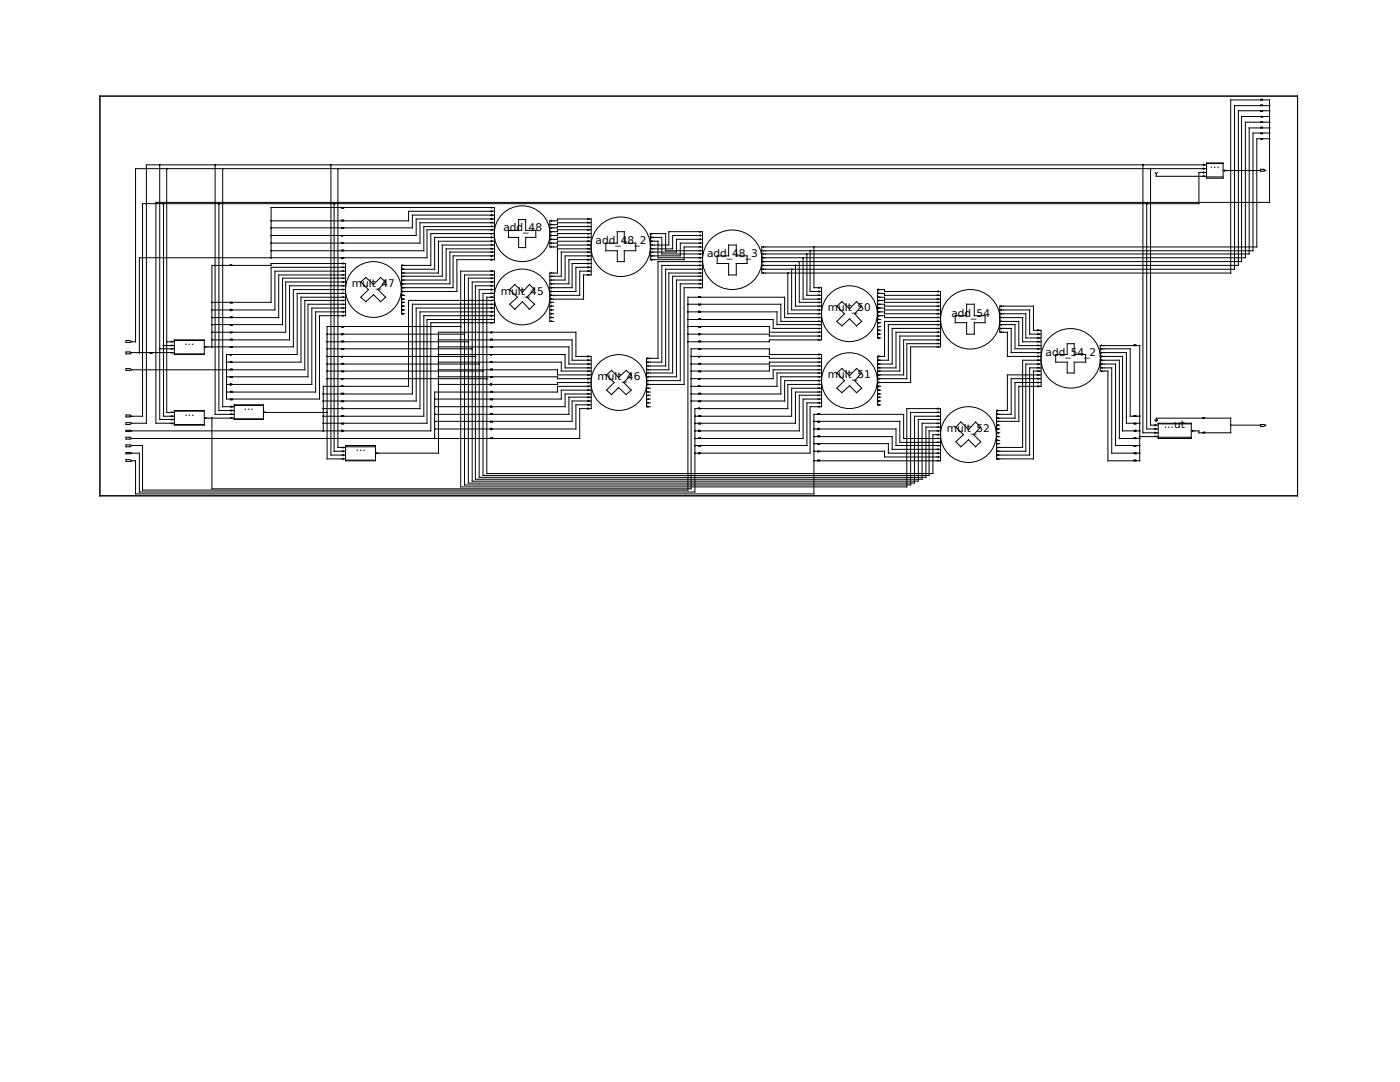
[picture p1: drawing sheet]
<svg xmlns="http://www.w3.org/2000/svg" width="279mm" height="216mm" viewBox="0 0 279 216" stroke-linecap="round" stroke-linejoin="round" font-family="sans-serif">
<defs><g id="words">
<g font-size="2.1">
<text x="241.4" y="33.5">...</text>
<text x="100.5" y="46.1">add_48</text>
<text x="118.9" y="48.8">add_48_2</text>
<text x="141.1" y="51.3">add_48_3</text>
<text x="70.2" y="57.3">mult_47</text>
<text x="99.9" y="58.8">mult_45</text>
<text x="165.2" y="62.1">mult_50</text>
<text x="189.9" y="63.2">add_54</text>
<text x="36.8" y="68.8">...</text>
<text x="208.7" y="71">add_54_2</text>
<text x="119.3" y="75.8">mult_46</text>
<text x="165.2" y="75.4">mult_51</text>
<text x="36.8" y="82.9">...</text>
<text x="48.6" y="81.8">...</text>
<text x="71" y="89.9">...</text>
<text x="189" y="86.2">mult_52</text>
<text x="232.3" y="85.5">...ut</text>
</g>
</g></defs>
<g fill="none" stroke="#000" stroke-width=".2">
<path d="M19.9 19.2h239.1v79.7h-239.1zM251.7 19.9v-.1h.3v.1M31.9 32.9v50.8h2.9M33.3 33.7v48.6h1.5M42.9 32.9v49.8h3.8M44.5 33.7v47.5h2.2M66 32.9v57.9h3M67.4 33.7v55.6h1.6M228.1 32.9v53.5h3M229.6 33.7v51.1h1.5M230.5 34.4l.3 .3M230.8 34.7v.5h10"/>
<path d="M231 34.4l-.2 .3M240.2 32.8l.2 .1-.2 .1M240.2 33.5l.2 .2-.2 .1M240.2 34.3l.2 .1-.2 .1M240.2 35.1l.2 .1M240.8 32.9h-211.6v51.6h-2.9M240.8 34.4h-1.5v6.2h-210.9v42.5h-2.1M240.8 33.7h-213.7v34.5h-.8M240.8 32.5h3.3v3.1h-3.3zM240.8 32.6h3.3M240.8 35.3h3.3M244.1 34h7.5"/>
<path d="M244.3 33.9l.2 .1-.2 .2M251.6 21.1v-.1h.4v.1M251.6 22.1v.1h.4v-.1M251.6 25.5v-.1h.4v.1M251.6 26.5v.2h.4v-.2M251.6 33.8h.6l.4 .2-1 .2zM251.7 23.2v.2h.3v-.2M251.7 24.4v-.1h.3v.1M251.7 27.7v.1h.3v-.1M253.4 23.2h-5.6v29h-95.8M253.4 26.5h-3.3v23.5h-98.1M253.4 27.7h-2.6v21.6h-98.8v5.2h93.6v-34.6h7.8v20.5h-222.3v44.1h3.7"/>
<path d="M253.4 22.1h-6.3v30.9h-95.1M253.4 24.4h-4.9v27h-96.5M253.4 21.1h-7v32.6h-94.4M253.4 25.5h-4.1v25.2h-97.3M32.6 40.6v42.5h2.2M43.7 40.6v41.3h3M46 53v-.2l.2 .2M54.1 51.4v-10h44.6v10.4h-7.5v6.4h-11.1M66.7 40.6v49.4h2.3M68.2 41.4v.1h.4v-.1M68.2 44.1v-.2h.4v.2M68.2 45.5v.1h.4v-.1"/>
<path d="M68.2 47v.1l.3-.1M68.2 48.5v-.1l.3 .1M68.2 50v-.1h.4v.1M68.2 51.4v.2h.4v-.2M68.5 52.5l.1 .1-.1 .1M68.5 53.2l.1 .1-.1 .2M68.5 54l.1 .1M68.5 54.7l.1 .2M68.5 56.1l.1 .2-.1 .1M68.5 56.9l.1 .1-.1 .2M68.5 57.7l.1 .1-.1 .1M68.5 58.4l.1 .1"/>
<path d="M68.5 59.2l.1 .1M68.6 55.5l-.1 .1M68.6 59.9l-.1 .2M69 54.9h-13.4v8.5h-13.3M69 58.5h-9.7v12.2h-14.1v8.9h18.6v-16.6h5.2v-10.4h-14.9v.4h-11.8v16.2M69 59.3h-8.9v13h-14.9M69 53.3h-14.9v7h-11.8M69 59.9h-8.2v13.9h-34.5M69 57.8h-10.5v11.4h-17.7M69 57h-11.2v10.8h-15.5M69 56.3h-12v10h-14.7M69 55.5h-12.6v9.3h-14.1"/>
<path d="M69 54.1h-14.1v7.7h-8.7M72 56.3l1-.9 1.5 1.4 1.4-1.4 1.1 .9-1.6 1.5 1.6 1.5-1.1 .9-1.4-1.4-1.5 1.4-1-.9 1.5-1.5zM80.1 58.9h.7M80.1 59.7h.7M80.3 52.8l.2 .2-.2 .1M80.3 53.6l.2 .1M80.3 54.4l.2 .1M80.3 56.5l.2 .1-.2 .2M80.3 57.3l.2 .1-.2 .1M80.3 58l.2 .2-.2 .1M80.3 58.8l.2 .1M80.3 59.6l.2 .1"/>
<path d="M80.5 55.1l-.2 .1M80.5 55.9l-.2 .1M98 42l.3 .2-.3 .1M98 42.8l.3 .1-.3 .2M98 43.6l.3 .1-.3 .1M98 44.3l.3 .1M98 45.1l.3 .1M98 54l.3 .1M98 54.7l.3 .2M98 56.1l.3 .2-.3 .1M98 56.9l.3 .1-.3 .2M98 57.7l.3 .1-.3 .1"/>
<path d="M98 58.4l.3 .1M98 59.2l.3 .1M98 47.2l.3 .2-.3 .1M98 48l.3 .1-.3 .2M98 48.8l.3 .1M98 49.5l.3 .2M98 51.7l.3 .1-.3 .1M98.3 55.5l-.3 .1M98.3 59.9l-.3 .2M98.3 41.4l-.3 .1M98.3 45.8l-.3 .2M98.3 46.6l-.3 .1"/>
<path d="M98.3 50.3l-.3 .1M98.3 51.1l-.3 .1M98.7 44.4h-14.9v4.1h-29.7M98.7 45.2h-14.1v4.8h-30.5M98.7 48.9h-10.4v6.2h-8.2M98.7 54.9h-6v41.9h89v-14.5h6M98.7 51.1h-8.3v6.3h-10.3M98.7 47.4h-12v6.3h-6.6M98.7 46.6h-12.7v6.4h-5.9v9.6h.7M98.7 58.5h-2.3v36.4h89v-8.9h2.3M98.7 57h-3.8v38.6h89.1v-11.1h3.7M98.7 55.5h-5.2v40.9h89v-13.3h5.2"/>
<path d="M98.7 59.9h-17.2v17.2h-17v8.9M98.7 59.3h-1.5v35.2h89v-7.8h1.5M98.7 45.8h-13.5v5.6h-57.4v19M98.7 43.7h-15.6v3.3h-29M98.7 42.9h-16.4v2.6h-28.2M98.7 42.2h-17.2v1.9h-27.4M98.7 56.3h-4.5v39.7h89.1v-12.3h4.4M98.7 48.1h-11.2v6.4h-7.4M98.7 49.7h-9.7v6.2h-8.9M98.7 50.3h-8.9v6.3h-9.7M98.7 57.8h-3.1v37.5h89.2v-10.1h2.9M101.7 57.8l1-1 1.6 1.5 1.4-1.5 1 1-1.5 1.5 1.5 1.4-1 1-1.4-1.5-1.6 1.5-1-1 1.6-1.4z"/>
<path d="M103.5 43.8h1.4v2.2h2v1.4h-2v2h-1.4v-2h-2v-1.4h2zM110 54.4l.1 .1M110 56.5l.1 .1-.1 .2M110 57.3l.1 .1-.1 .1M110 58l.1 .2-.1 .1M110 58.8l.1 .1M110 59.6l.1 .1M110 43.9l.1 .2-.1 .1M110 44.7l.1 .1M110 46.9l.1 .1-.1 .1M110 47.6l.1 .2-.1 .1M110 48.4l.1 .1-.1 .1"/>
<path d="M110 49.1l.1 .2M110.1 55.1l-.1 .1M110.1 55.9l-.1 .1M110.1 45.5l-.1 .1M110.1 46.2l-.1 .2M117.3 43.6l.3 .1-.3 .1M117.3 44.3l.3 .1M117.3 45.1l.3 .1M117.3 47.2l.3 .2-.3 .1M117.3 48l.3 .1-.3 .2M117.3 48.8l.3 .1M117.3 49.5l.3 .2"/>
<path d="M117.3 51.7l.3 .1-.3 .1M117.3 52.5l.3 .1-.3 .1M117.3 53.2l.3 .1-.3 .2M117.3 54l.3 .1M117.3 54.7l.3 .2M117.6 45.8l-.3 .2M117.6 46.6l-.3 .1M117.6 50.3l-.3 .1M117.6 51.1l-.3 .1M118 48.9h-6.7v.4h-1.6v-5.2h1.6v-.4h6.7v11.2h-1.5v4.8h-6.8M118 45.8h-6.7v.4h-1.6M118 48.1h-6.7v.4h-1.6"/>
<path d="M118 51.1h-5.2v4.8h-3.1M118 52.6h-3.8v4.8h-4.5M118 49.7h-6.7v4.8h-1.6v9.6h.8M118 47.4h-6.7v.4h-1.6M118 46.6h-6.7v.4h-1.6M118 45.2h-6.7v.3h-1.6M118 44.4h-6.7v.4h-1.6M118 50.3h-6v4.8h-2.3M118 51.8h-4.5v4.8h-3.8M118 53.3h-3.1v4.9h-5.2M118 54.1h-2.3v4.8h-6M123.2 46.2h1.4v2.3h2.3v1.5h-2.3v2.2h-1.4v-2.2h-2.3v-1.5h2.3z"/>
<path d="M129.8 48.9h3.7v-2.7h6.7v11.2h-3.7v19.3h-7.5M129.8 47.4h2.3v3.3h8.1M129.8 48.1h1.5v3.3h8.9M130 47.2l.2 .2-.2 .1M130 48l.2 .1-.2 .2M130 48.8l.2 .1M130 49.5l.2 .2M130 51.7l.2 .1-.2 .1M130.2 46.6l-.2 .1M130.2 50.3l-.2 .1M130.2 51.1l-.2 .1M139.4 59.3v-.1h.4v.1"/>
<path d="M139.7 46.9l.1 .1-.1 .1M139.7 47.6l.1 .2-.1 .1M139.7 48.4l.1 .1-.1 .1M139.7 49.1l.1 .2M139.7 49.9l.1 .1M139.7 51.3l.1 .1-.1 .2M139.7 52.1l.1 .1-.1 .1M139.7 52.8l.1 .2-.1 .1M139.7 53.6l.1 .1M139.7 54.4l.1 .1M139.7 56.5l.1 .1-.1 .2M139.7 57.3l.1 .1-.1 .1"/>
<path d="M139.8 46.2l-.1 .2M139.8 50.7l-.1 .1M139.8 55.1l-.1 .1M139.8 55.9l-.1 .1M140.2 49.3h-3.7v2.5h-6.7v-5.2h3v3.4h7.4M140.2 52.2h-8.9v19.3h-2.3v9.7h.8M140.2 48.5h-4.4v2.6h-6M140.2 55.1h-6v19.3h-5.2M140.2 53h-8.1v19.3h-3.1M140.2 47h-6v2.7h-4.4M140.2 54.5h-6.7v19.3h-4.5M140.2 55.9h-5.2v19.3h-6"/>
<path d="M140.2 47.8h-5.2v2.5h-5.2M140.2 53.7h-7.4v19.3h-3.8M140.2 56.6h-4.4v19.3h-6.8M143.1 51.1h2.3v-2.2h1.5v2.2h2.2v1.5h-2.2v2.3h-1.5v-2.3h-2.3zM152.3 49.1l.1 .2M152.3 49.9l.1 .1M152.3 51.3l.1 .1-.1 .2M152.3 52.1l.1 .1-.1 .1M152.3 52.8l.1 .2-.1 .1M152.3 53.6l.1 .1M152.3 54.4l.1 .1M152.4 50.7l-.1 .1"/>
<path d="M157.2 54.5v8.1h6.8M158 53.7v8.1h6M158.8 53v8.1h5.2M159.5 52.2v8.1h4.5M160.3 51.4v8.3h3.7M161 50.7v8.2h3M161.7 50v8.2h2.3M162.4 49.3v8.1h1.6v10.4h-10.5v.4h-16.2M163.4 58l.2 .2-.2 .1M163.4 57.3l.2 .1-.2 .1M163.4 58.8l.2 .1M163.4 59.6l.2 .1"/>
<path d="M175.1 59.9h1.4v.4h11.2M175.1 59.3h1.4v.4h11.2M175.1 58.5h1.4v.4h11.2M175.3 57.7l.2 .1-.2 .1M175.3 58.4l.2 .1M175.3 59.2l.2 .1M175.5 59.9l-.2 .2M187.2 58l.1 .2-.1 .1M187.2 58.8l.1 .1M187.2 59.6l.1 .1M228.9 40.6v45h2.2M25.1 67.9h.8l.4 .3-1.2 .1z"/>
<path d="M25.1 70.2l1.2 .2-.4 .2h-.8zM25.1 73.5h.8l.4 .3-1.2 .1zM26.3 70.4h8.5M30 70.4v.1h.4v-.1M31.9 69.6h2.9M32.6 69h2.2M33.3 68.2h1.5M34.3 68.1l.1 .1M34.3 68.8l.1 .2M34.4 69.6l-.1 .1M34.4 70.4l-.1 .1M34.8 67.8h6v2.9h-6z"/>
<path d="M34.8 67.9h6M34.8 70.6h6M41.1 69.2l-.2 .1M42.3 61.8h3.7M45.2 76.7h.8M46 60.3v.2h.4v-.2M46 61.7l.2 .1-.2 .2zM46 63.4v-.2h.4v.2M46 64.8v.1h.4v-.1M46 66.3v.1l.2-.1M46 67.8v-.1h.4v.1M46 69.2v.1h.4v-.1"/>
<path d="M46 70.7v.2l.2-.2M46 72.3v-.2l.2 .2M46 73.8v-.1h.4v.1M46 75.2v.1h.4v-.1M46 76.6l.2 .1-.2 .1zM46 78.2v-.1h.4v.1M46 79.6v.2h.4v-.2M65.3 66.7h2.9M65.3 75.6h31.9M65.3 74h31.1M65.3 72.6h30.3M65.3 71.1h29.6"/>
<path d="M65.3 69.6h28.9M65.3 68.2h28.2M68.2 65.2v.1h.4v-.1M68.2 66.5l.3 .2-.2 .1h-.1zM68.2 68.2v-.1h.4v.1M68.2 69.6v.1h.4v-.1M68.2 71.1v.1l.3-.1M68.2 72.6v-.1h.4v.1M68.2 74v.2h.4v-.2M68.2 75.6v.1l.3-.1M68.2 77.1v-.1l.3 .1M68.2 78.6v-.1h.4v.1"/>
<path d="M68.5 66.7h24.2M68.5 61.3l.1 .2-.1 .1M68.5 62.1l.1 .1-.1 .2M68.5 62.9l.1 .1-.1 .1M68.6 60.7l-.1 .1M69 60.7h-7.5v14.5h-16.3M69 62.2h-6v16h-17.8M69 61.5h-6.8v15.2h-16M80.1 60.3h.7M80.1 61.8h.7M80.1 61.1h.7M80.3 61l.2 .1-.2 .1"/>
<path d="M80.3 61.7l.2 .1-.2 .2M80.3 62.5l.2 .1-.2 .1M80.5 60.3l-.2 .2M87.5 70.7h25.3v2.7h5.2M87.5 72.3h24.5v1.7h6M87.5 75.2h23.8v.4h6.7M87.5 69.2h26v3.4h4.5M87.5 73.8h23.8v1h6.7M87.5 76.7h10.4M87.5 67.8h26.7v4.1h3.8M91.9 65.2h-26.6v26.4h3.7M97.9 66.3v.1l.3-.1"/>
<path d="M97.9 67.8v-.1h.4v.1M97.9 69.2v.1h.4v-.1M97.9 70.7v.2l.3-.2M97.9 72.3v-.2l.3 .2M97.9 73.8v-.1h.4v.1M97.9 75.2v.1h.4v-.1M97.9 76.6l.3 .1-.3 .1zM97.9 78.2v-.1h.4v.1M97.9 79.6v.2h.4v-.2M98 61.3l.3 .2-.3 .1M98 62.1l.3 .1-.3 .2M98 62.9l.3 .1-.3 .1"/>
<path d="M98 63.6l.3 .2M98.3 60.7l-.3 .1M98.3 64.4l-.3 .1M98.7 60.7h-16.4v17.9h-17.8M98.7 63h-14.1v20.1h-20.1M98.7 63.8h-13.5v20.7h-20.7M98.7 62.2h-14.9v19.3h-19.3M98.7 61.5h-15.6v18.5h-18.6M109.7 60.3h.8M109.7 63.4h.8M109.7 61.8h.8M109.7 61.1h.8"/>
<path d="M109.7 62.6h.8M110 64l.1 .1M110 61l.1 .1-.1 .1M110 61.7l.1 .1-.1 .2M110 62.5l.1 .1-.1 .1M110 63.2l.1 .2M110.1 60.3l-.1 .2M117.3 71l.3 .1-.3 .1M117.3 71.8l.3 .1-.3 .1M117.3 72.5l.3 .1-.3 .2M117.3 73.3l.3 .1M117.3 75.4l.3 .2-.3 .1"/>
<path d="M117.3 76.2l.3 .1-.3 .2M117.3 77l.3 .1-.3 .1M117.3 77.7l.3 .2M117.3 78.5l.3 .1M117.3 79.9l.3 .1-.3 .1M117.6 74l-.3 .2M117.6 74.8l-.3 .1M117.6 79.2l-.3 .2M118 78.6h-5.2v2.6h-14.6M118 77.1h-6.7v1.1h-24.6v9.3M118 79.2h-4.5v3.5h-26.8M118 77.9h-6v1.7h-25.3"/>
<path d="M118 76.3h-6.7v.4h-13.1M121 74.8l1-.9 1.4 1.4 1.6-1.4 1 .9-1.5 1.5 1.5 1.6-1 .8-1.6-1.4-1.4 1.4-1-.8 1.6-1.6zM129 79.6h.8M129 78.2h.8M129 77.5h.8M129 78.9h.8M129.3 75.8l.1 .1-.1 .2M129.3 71.4l.1 .1-.1 .1M129.3 72.1l.1 .2-.1 .1M129.3 72.9l.1 .1M129.3 73.7l.1 .1M129.3 76.6l.1 .1-.1 .1"/>
<path d="M129.3 77.3l.1 .2M129.3 78.1l.1 .1M129.4 74.4l-.1 .1M129.4 75.2l-.1 .1M129.4 78.9l-.1 .1M129.4 79.6l-.1 .2M137.3 60.7h18.5v3.4h8.2M137.3 66.7h2.1M137.3 65.2h16.2v1.1h10.5M137.3 63.8h17v1.7h9.7M137.3 62.2h2.1M137.9 71.1h15.6v.4h10.5"/>
<path d="M139.4 78.6v-.1h.4v.1M139.4 77.1v-.1l.3 .1M139.4 75.6v.1l.3-.1M139.4 74v.2h.4v-.2M139.4 72.6v-.1h.4v.1M139.4 71.1v.1l.3-.1M139.4 69.6v.1h.4v-.1M139.4 68.2v-.1h.4v.1M139.4 66.5l.3 .2-.3 .1zM139.4 65.2v.1h.4v-.1M139.4 60.7v.1h.4v-.1M139.4 62.1l.3 .1-.3 .2z"/>
<path d="M139.4 63.8v-.2h.4v.2M139.7 66.7h13.8v.4h10.5M139.7 62.2h15.4v2.6h8.9M163.4 63.2l.2 .2M163.4 64l.2 .1M163.4 70.6l.2 .1-.2 .2M163.4 71.4l.2 .1-.2 .1M163.4 72.1l.2 .2-.2 .1M163.4 72.9l.2 .1M163.4 73.7l.2 .1M163.4 75.8l.2 .1-.2 .2M163.4 76.6l.2 .1-.2 .1"/>
<path d="M163.4 77.3l.2 .2M163.4 78.1l.2 .1M163.4 61l.2 .1-.2 .1M163.4 61.7l.2 .1-.2 .2M163.4 62.5l.2 .1-.2 .1M163.4 66.2l.2 .1-.2 .1M163.4 66.9l.2 .2-.2 .1M163.4 67.7l.2 .1-.2 .1M163.6 74.4l-.2 .1M163.6 75.2l-.2 .1M163.6 78.9l-.2 .1M163.6 79.6l-.2 .2"/>
<path d="M163.6 60.3l-.2 .2M163.6 64.8l-.2 .1M163.6 65.5l-.2 .2M164 74.4h-8.9v2.7h-17.2M164 72.3h-10.5v.3h-15.6M164 76.7h-6.8v4.8h-18.5v16.7h-110.9v-7.8h-1.5M164 63.4h-7.4v-4.1h-19.3v38.5h-108.9v-8.9h-2.1M164 79.6h-3.7v7.9h-21.6M164 78.9h-4.5v7.1h-19.8M164 78.2h-5.2v6.3h-20.1M164 77.5h-6v5.6h-19.3M164 75.9h-7.4v4.1h-18.7"/>
<path d="M164 75.2h-8.2v3.4h-17.9M164 73.8h-9.7v1.8h-16.4M164 73h-10.5v1h-15.6M167 74.4l1-.9 1.5 1.4 1.4-1.4 1.1 .9-1.4 1.5 1.4 1.6-1.1 .9-1.4-1.4-1.5 1.4-1-.9 1.5-1.6zM167 61.1l1-.9 1.5 1.4 1.4-1.4 1.1 .9-1.4 1.5 1.4 1.5-1.1 .9-1.4-1.4-1.5 1.4-1-.9 1.5-1.5zM175.1 60.7h1.4v.4h11.2M175.1 66.7h.7M175.1 63h1.4v.4h11.2M175.1 64.4h.7M175.1 78.6h.7M175.1 77.1h.7M175.1 65.2h.7"/>
<path d="M175.1 63.8h.7M175.1 62.2h1.4v.4h11.2M175.1 61.5h1.4v.3h11.2M175.1 77.9h.7M175.1 79.2h.7M175.1 65.9h.7M175.3 72.5l.2 .1-.2 .2M175.3 76.2l.2 .1-.2 .2M175.3 78.5l.2 .1M175.3 71l.2 .1-.2 .1M175.3 71.8l.2 .1-.2 .1M175.3 73.3l.2 .1"/>
<path d="M175.3 75.4l.2 .2-.2 .1M175.3 77l.2 .1-.2 .1M175.3 77.7l.2 .2M175.3 79.9l.2 .1-.2 .1M175.3 61.3l.2 .2-.2 .1M175.3 62.1l.2 .1-.2 .2M175.3 62.9l.2 .1-.2 .1M175.3 63.6l.2 .2M175.3 65.8l.2 .1-.2 .1M175.3 66.5l.2 .2-.2 .1M175.3 67.3l.2 .1-.2 .2M175.5 74l-.2 .2"/>
<path d="M175.5 74.8l-.2 .1M175.5 79.2l-.2 .2M175.5 60.7l-.2 .1M175.5 64.4l-.2 .1M175.5 65.2l-.2 .1M175.8 67.4h-.7v-9.6h1.4v.4h11.2v11h-6v7.1h-6.6M187.2 61l.1 .1-.1 .1M187.2 61.7l.1 .1-.1 .2M187.2 62.5l.1 .1-.1 .1M187.2 63.2l.1 .2M187.2 64l.1 .1M187.2 66.2l.1 .1-.1 .1"/>
<path d="M187.2 66.9l.1 .2-.1 .1M187.2 67.7l.1 .1-.1 .1M187.2 68.5l.1 .1M187.3 60.3l-.1 .2M187.3 64.8l-.1 .1M187.3 65.5l-.1 .2M187.3 69.2l-.1 .1M187.7 64.1h-11.2v7h-1.4v9.7h.7M187.7 68.6h-6.7v7h-5.9M187.7 67.1h-8.1v6.9h-4.5M187.7 65.5h-9.6v7.1h-3M187.7 67.8h-7.4v7h-5.2"/>
<path d="M187.7 66.3h-8.9v7.1h-3.7M187.7 64.8h-10.4v7.1h-2.2M192.9 60.7h1.5v2.3h2.2v1.4h-2.2v2.3h-1.5v-2.3h-2.3v-1.4h2.3zM199.5 61.8h6v4.9h2.3M199.5 64.1h3.8v4.9h4.5M199.5 64.8h3.1v4.8h5.2M199.5 63.4h4.6v4.8h3.7M199.5 65.5h2.3v4.9h6M199.5 62.6h5.2v4.8h3.1M199.8 61l.1 .1-.1 .1M199.8 61.7l.1 .1-.1 .2M199.8 62.5l.1 .1-.1 .1"/>
<path d="M199.8 63.2l.1 .2M199.8 64l.1 .1M199.8 66.2l.1 .1-.1 .1M199.9 65.5l-.1 .2M199.9 64.8l-.1 .1M207.1 65.8l.3 .1-.3 .1M207.1 66.5l.3 .2-.3 .1M207.1 67.3l.3 .1-.3 .2M207.1 68.1l.3 .1M207.1 68.8l.3 .2M207.1 71l.3 .1-.3 .1M207.1 71.8l.3 .1-.3 .1"/>
<path d="M207.1 72.5l.3 .1-.3 .2M207.1 73.3l.3 .1M207.1 75.4l.3 .2-.3 .1M207.1 76.2l.3 .1-.3 .2M207.1 77l.3 .1-.3 .1M207.4 69.6l-.3 .1M207.4 70.4l-.3 .1M207.4 74l-.3 .2M207.4 74.8l-.3 .1M207.8 74h-1.6v17.6h-7.3v-9.7h2.1v-7.1h6.8M207.8 71.1h-6.8v-4.8h-1.5v-5.2h6.7v4.8h1.6v11.2h-4.5v7h-4.4M207.8 76.3h-5.2v7.1h-3.7"/>
<path d="M207.8 75.6h-6v7.1h-2.9M207.8 72.6h-3.1v17.4h-5.8M207.8 73.4h-2.3v17.4h-6.6M207.8 71.9h-3.7v17.4h-5.2M210.7 70.7h2.3v-2.1h1.4v2.1h2.3v1.6h-2.3v2.1h-1.4v-2.1h-2.3zM219.6 69h7.9v22.9h-6.4v-17.9h-1.5zM219.6 73.4h2.3v17h4.5M219.6 72.6h3v16.3h4.9M219.6 71.9h3.8v15.6h4.1M219.6 71.1h4.4v14.9h2.4M219.6 70.4h5.2v14.1h2.7M219.6 69.6h6v13.5h1.9"/>
<path d="M219.8 68.8l.2 .2M219.8 71l.2 .1-.2 .1M219.8 71.8l.2 .1-.2 .1M219.8 72.5l.2 .1-.2 .2M219.8 73.3l.2 .1M220 69.6l-.2 .1M220 70.4l-.2 .1M220 74l-.2 .2M226.3 69v-.2h.4v.2M25.1 90.3l1.2 .1-1.2 .2zM25.1 85.9l1.2 .1-1.2 .1zM25.1 84.3l1.2 .2-.4 .2h-.8z"/>
<path d="M25.1 88.8l1.2 .1-.4 .3h-.8zM25.1 87.2h.8l.4 .3-1.2 .1zM25.1 82.8h.8l.4 .3-1.2 .1zM25.1 91.7h.8l.4 .2-1.2 .2zM26.3 87.5h89.4v-6h2.3v-10.4h-3.1v-4.8h-27.4v24.1h-12.6M26.3 86h41.9M34.3 82.2l.1 .1M34.3 82.9l.1 .2M34.4 83.7l-.1 .1M34.4 84.5l-.1 .1M34.8 81.9h6v2.9h-6zM34.8 82h6"/>
<path d="M34.8 84.7h6M40.8 83.4h5.9M40.9 83.3l.2 .1M42.3 83.4v14.1h95.6v-27.9h15.6v1.1h10.5v10.5h-2.3v9.2h-22M46.1 81l.3 .2-.3 .1M46.1 81.8l.3 .1-.3 .1M46.1 82.6l.3 .1M46.1 83.3l.3 .1M46.7 80.8h5.9v2.9h-5.9zM46.7 80.9h5.9M46.7 83.6h5.9M52.6 82.3h12.7"/>
<path d="M52.8 82.2l.2 .1M68.2 85.9l.3 .1-.2 .1h-.1zM68.2 84.5v.1h.4v-.1M68.2 83.1v-.2h.4v.2M68.2 80v.1h.4v-.1M68.2 81.5v-.1l.3 .1M68.5 86h17.5v-21.6h12.7v-10.3h-6.8v43.1h89.1v-15.7h6.7v10.4h-25.3M68.5 89.9l.1 .1-.1 .2M68.5 90.7l.1 .1-.1 .1M68.5 91.4l.1 .2-.1 .1M68.6 89.3l-.1 .1M69 88.9h5.9v3h-5.9z"/>
<path d="M69 91.8h5.9M69 89.2h5.9M75.1 90.3l.2 .1-.2 .2M86.7 85.6h11.2M86.7 81.2h11.2M97.9 87.5v-.1h.4v.1M97.9 81l.3 .2-.3 .1zM97.9 82.7v-.1h.4v.1M97.9 84.1v.1h.4v-.1M97.9 85.5l.3 .1-.3 .1zM117.3 80.6l.3 .2-.3 .1M117.3 81.4l.3 .1-.3 .2"/>
<path d="M118 80h-3.8v4.1h-27.5M118 80.8h-3.1v4.8h-16.7M129 80.4h.8M129.3 80.3l.1 .1-.1 .1M129.3 81l.1 .2-.1 .1M138.7 90.4h.7M138.7 86h.7M139.4 90.3l.3 .1-.3 .2zM139.4 88.9v.1h.4v-.1M139.4 87.5v-.1h.4v.1M139.4 85.9l.3 .1-.1 .1h-.2zM139.4 84.5v.1h.4v-.1"/>
<path d="M139.4 83.1v-.2h.4v.2M139.4 81.5v-.1l.3 .1M139.4 80v.1h.4v-.1M162.4 88.5h14.9v1.9h10.4M162.4 85.6h.8M162.4 84.1h17.2v4.2h8.1M162.4 90h14.1v1.2h11.2M162.4 87.1h15.7v2.6h9.6M163.2 91.9v-.1h.4v.1M163.2 85.5l.2 .1-.2 .1zM163.2 84.1v.1h.4v-.1M163.2 82.7v-.1h.4v.1"/>
<path d="M163.2 87.1v-.1h.4v.1M163.2 88.5v.1h.4v-.1M163.2 90v.2l.2-.2M163.4 85.6h15.4v3.3h8.9M163.4 80.3l.2 .1-.2 .1M163.4 81l.2 .2-.2 .1M164 80.4h-3v8.5h-22.3M175.1 80h.7M175.3 80.6l.2 .2-.2 .1M187.2 81.4l.1 .1-.1 .2M187.2 82.2l.1 .1M187.2 82.9l.1 .2"/>
<path d="M187.2 85.1l.1 .1-.1 .1M187.2 85.9l.1 .1-.1 .1M187.2 86.6l.1 .1-.1 .2M187.2 87.4l.1 .1M187.2 88.1l.1 .2M187.2 89.5l.1 .2-.1 .1M187.2 90.3l.1 .1-.1 .2M187.2 91.1l.1 .1-.1 .1M187.2 91.8l.1 .1M187.3 83.7l-.1 .1M187.3 84.5l-.1 .1M187.3 88.9l-.1 .1"/>
<path d="M187.7 87.5h-7.4v-4.8h-17.9v15.9h-135.3v-6.7h-.8M190.8 85.2l1-1 1.5 1.5 1.4-1.5 1 1-1.4 1.5 1.4 1.4-1 1.1-1.4-1.4-1.5 1.4-1-1.1 1.5-1.4zM198.9 86.4h.6M198.9 85.6h.6M198.9 88.5h.6M198.9 87.1h.6M198.9 84.8h.6M198.9 87.9h.6M199 90.7l.3 .1-.3 .1M199 91.4l.3 .2-.3 .1M199 81.8l.3 .1-.3 .1M199 82.6l.3 .1"/>
<path d="M199 83.3l.3 .1M199 84.7l.3 .1-.3 .2M199 85.5l.3 .1-.3 .1M199 86.2l.3 .2-.3 .1M199 87l.3 .1M199 87.8l.3 .1M199 89.9l.3 .1-.3 .2M199.3 84.1l-.3 .1M199.3 88.5l-.3 .1M199.3 89.3l-.3 .1M226.3 83.1v-.2h.4v.2M226.3 84.5v.1h.4v-.1"/>
<path d="M226.3 87.5v-.1h.4v.1M226.3 88.9v.1h.4v-.1M226.3 91.9v-.1h.4v.1M226.4 86l.3-.1v.2zM226.4 90.4l.3-.1v.3zM226.7 90.4h.8M226.7 86h.8M227.5 87.1h3.6M230.5 83.8h.5l-.2 .3zM230.5 84.7l.3 .1-.3 .2M230.5 85.5l.3 .1-.3 .1M230.5 86.2l.3 .2-.3 .1"/>
<path d="M230.5 87l.3 .1M230.8 83.8v-.4h14.8v3h-6.3v-.4h-1.6M231.1 84.5h6.6v3h-6.6zM231.1 84.6h6.6M231.1 87.2h6.6M238 85.9l.1 .1-.1 .1M240 83.4v-.1h.4v.1M240.2 86.4l.1-.2 .1 .2M245.6 84.8h6M251.6 84.7l1 .1-.4 .3h-.6z"/>
<circle cx="253.4" cy="22.1" r=".05"/>
<circle cx="253.4" cy="21" r=".05"/>
<circle cx="253.4" cy="27.7" r=".05"/>
<circle cx="253.4" cy="23.3" r=".05"/>
<circle cx="253.4" cy="24.4" r=".05"/>
<circle cx="253.4" cy="25.5" r=".05"/>
<circle cx="253.4" cy="26.6" r=".05"/>
<circle cx="54.1" cy="44" r=".05"/>
<circle cx="54.1" cy="51.5" r=".05"/>
<circle cx="54.1" cy="45.5" r=".05"/>
<circle cx="54.1" cy="47" r=".05"/>
<circle cx="54.1" cy="48.5" r=".05"/>
<circle cx="54.1" cy="50" r=".05"/>
<circle cx="74.5" cy="57.8" r="5.6"/>
<circle cx="104.2" cy="46.6" r="5.6"/>
<circle cx="104.2" cy="59.3" r="5.6"/>
<circle cx="123.9" cy="49.2" r="5.9"/>
<circle cx="146.1" cy="51.8" r="5.9"/>
<circle cx="27.8" cy="70.4" r=".05"/>
<circle cx="42.2" cy="61.9" r=".05"/>
<circle cx="42.2" cy="63.3" r=".05"/>
<circle cx="42.2" cy="69.3" r=".05"/>
<circle cx="42.2" cy="60.4" r=".05"/>
<circle cx="42.2" cy="66.3" r=".05"/>
<circle cx="42.2" cy="67.8" r=".05"/>
<circle cx="42.2" cy="64.8" r=".05"/>
<circle cx="45.2" cy="75.2" r=".05"/>
<circle cx="45.2" cy="72.2" r=".05"/>
<circle cx="45.2" cy="76.7" r=".05"/>
<circle cx="45.2" cy="73.7" r=".05"/>
<circle cx="45.2" cy="78.2" r=".05"/>
<circle cx="64.5" cy="78.6" r=".05"/>
<circle cx="65.2" cy="75.6" r=".05"/>
<circle cx="65.2" cy="69.6" r=".05"/>
<circle cx="65.2" cy="71.1" r=".05"/>
<circle cx="65.2" cy="72.6" r=".05"/>
<circle cx="65.2" cy="66.7" r=".05"/>
<circle cx="65.2" cy="74.1" r=".05"/>
<circle cx="65.2" cy="68.2" r=".05"/>
<circle cx="86.8" cy="79.7" r=".05"/>
<circle cx="87.5" cy="75.2" r=".05"/>
<circle cx="87.5" cy="67.8" r=".05"/>
<circle cx="87.5" cy="69.3" r=".05"/>
<circle cx="87.5" cy="70.8" r=".05"/>
<circle cx="87.5" cy="73.7" r=".05"/>
<circle cx="87.5" cy="72.2" r=".05"/>
<circle cx="87.5" cy="76.7" r=".05"/>
<circle cx="123.5" cy="76.3" r="5.6"/>
<circle cx="137.2" cy="68.2" r=".05"/>
<circle cx="137.2" cy="60.7" r=".05"/>
<circle cx="137.2" cy="63.7" r=".05"/>
<circle cx="137.2" cy="66.7" r=".05"/>
<circle cx="137.2" cy="65.2" r=".05"/>
<circle cx="137.2" cy="62.2" r=".05"/>
<circle cx="138" cy="71.1" r=".05"/>
<circle cx="138" cy="72.6" r=".05"/>
<circle cx="138" cy="75.6" r=".05"/>
<circle cx="138" cy="78.6" r=".05"/>
<circle cx="138" cy="74.1" r=".05"/>
<circle cx="138" cy="77.1" r=".05"/>
<circle cx="169.5" cy="62.6" r="5.6"/>
<circle cx="169.5" cy="76" r="5.6"/>
<circle cx="193.6" cy="63.7" r="5.9"/>
<circle cx="213.7" cy="71.5" r="5.9"/>
<circle cx="42.2" cy="83.4" r=".05"/>
<circle cx="64.5" cy="80" r=".05"/>
<circle cx="64.5" cy="83" r=".05"/>
<circle cx="64.5" cy="84.5" r=".05"/>
<circle cx="64.5" cy="81.5" r=".05"/>
<circle cx="64.5" cy="86" r=".05"/>
<circle cx="65.2" cy="82.3" r=".05"/>
<circle cx="86.8" cy="87.5" r=".05"/>
<circle cx="86.8" cy="81.2" r=".05"/>
<circle cx="86.8" cy="82.6" r=".05"/>
<circle cx="86.8" cy="85.6" r=".05"/>
<circle cx="86.8" cy="84.1" r=".05"/>
<circle cx="138" cy="80" r=".05"/>
<circle cx="138.7" cy="83" r=".05"/>
<circle cx="138.7" cy="84.5" r=".05"/>
<circle cx="138.7" cy="87.5" r=".05"/>
<circle cx="138.7" cy="86" r=".05"/>
<circle cx="138.7" cy="88.9" r=".05"/>
<circle cx="138.7" cy="90.4" r=".05"/>
<circle cx="162.5" cy="85.6" r=".05"/>
<circle cx="162.5" cy="87.1" r=".05"/>
<circle cx="162.5" cy="84.1" r=".05"/>
<circle cx="162.5" cy="91.9" r=".05"/>
<circle cx="162.5" cy="88.6" r=".05"/>
<circle cx="162.5" cy="90.1" r=".05"/>
<circle cx="193.3" cy="86.7" r="5.6"/>
<circle cx="227.4" cy="86" r=".05"/>
<circle cx="227.4" cy="87.5" r=".05"/>
<circle cx="227.4" cy="84.5" r=".05"/>
<circle cx="227.4" cy="83" r=".05"/>
<circle cx="227.4" cy="87.1" r=".05"/>
<circle cx="227.4" cy="90.4" r=".05"/>
<circle cx="227.4" cy="88.9" r=".05"/>
<circle cx="245.6" cy="84.9" r=".05"/>
</g>
<g fill="#000" stroke="#000" stroke-width=".2">
<circle cx="31.8" cy="32.9" r=".05"/>
<circle cx="33.3" cy="33.6" r=".05"/>
<circle cx="43" cy="32.9" r=".05"/>
<circle cx="44.5" cy="33.6" r=".05"/>
<circle cx="66" cy="32.9" r=".05"/>
<circle cx="67.5" cy="33.6" r=".05"/>
<circle cx="228.2" cy="32.9" r=".05"/>
<circle cx="229.6" cy="33.6" r=".05"/>
<circle cx="32.6" cy="40.7" r=".05"/>
<circle cx="43.7" cy="40.7" r=".05"/>
<circle cx="66.7" cy="40.7" r=".05"/>
<circle cx="157.3" cy="54.4" r=".05"/>
<circle cx="158" cy="53.7" r=".05"/>
<circle cx="158.8" cy="52.9" r=".05"/>
<circle cx="159.5" cy="52.2" r=".05"/>
<circle cx="160.2" cy="51.5" r=".05"/>
<circle cx="161" cy="50.7" r=".05"/>
<circle cx="161.7" cy="50" r=".05"/>
<circle cx="162.5" cy="49.2" r=".05"/>
<circle cx="228.9" cy="40.7" r=".05"/>
<circle cx="31.8" cy="69.6" r=".05"/>
<circle cx="32.6" cy="68.9" r=".05"/>
<circle cx="33.3" cy="68.2" r=".05"/>
<circle cx="92" cy="65.2" r=".05"/>
<circle cx="92.7" cy="66.7" r=".05"/>
<circle cx="93.4" cy="68.2" r=".05"/>
<circle cx="94.2" cy="69.6" r=".05"/>
<circle cx="94.9" cy="71.1" r=".05"/>
<circle cx="95.7" cy="72.6" r=".05"/>
<circle cx="96.4" cy="74.1" r=".05"/>
<circle cx="97.2" cy="75.6" r=".05"/>
</g>
<use href="#words"/>
</svg>
